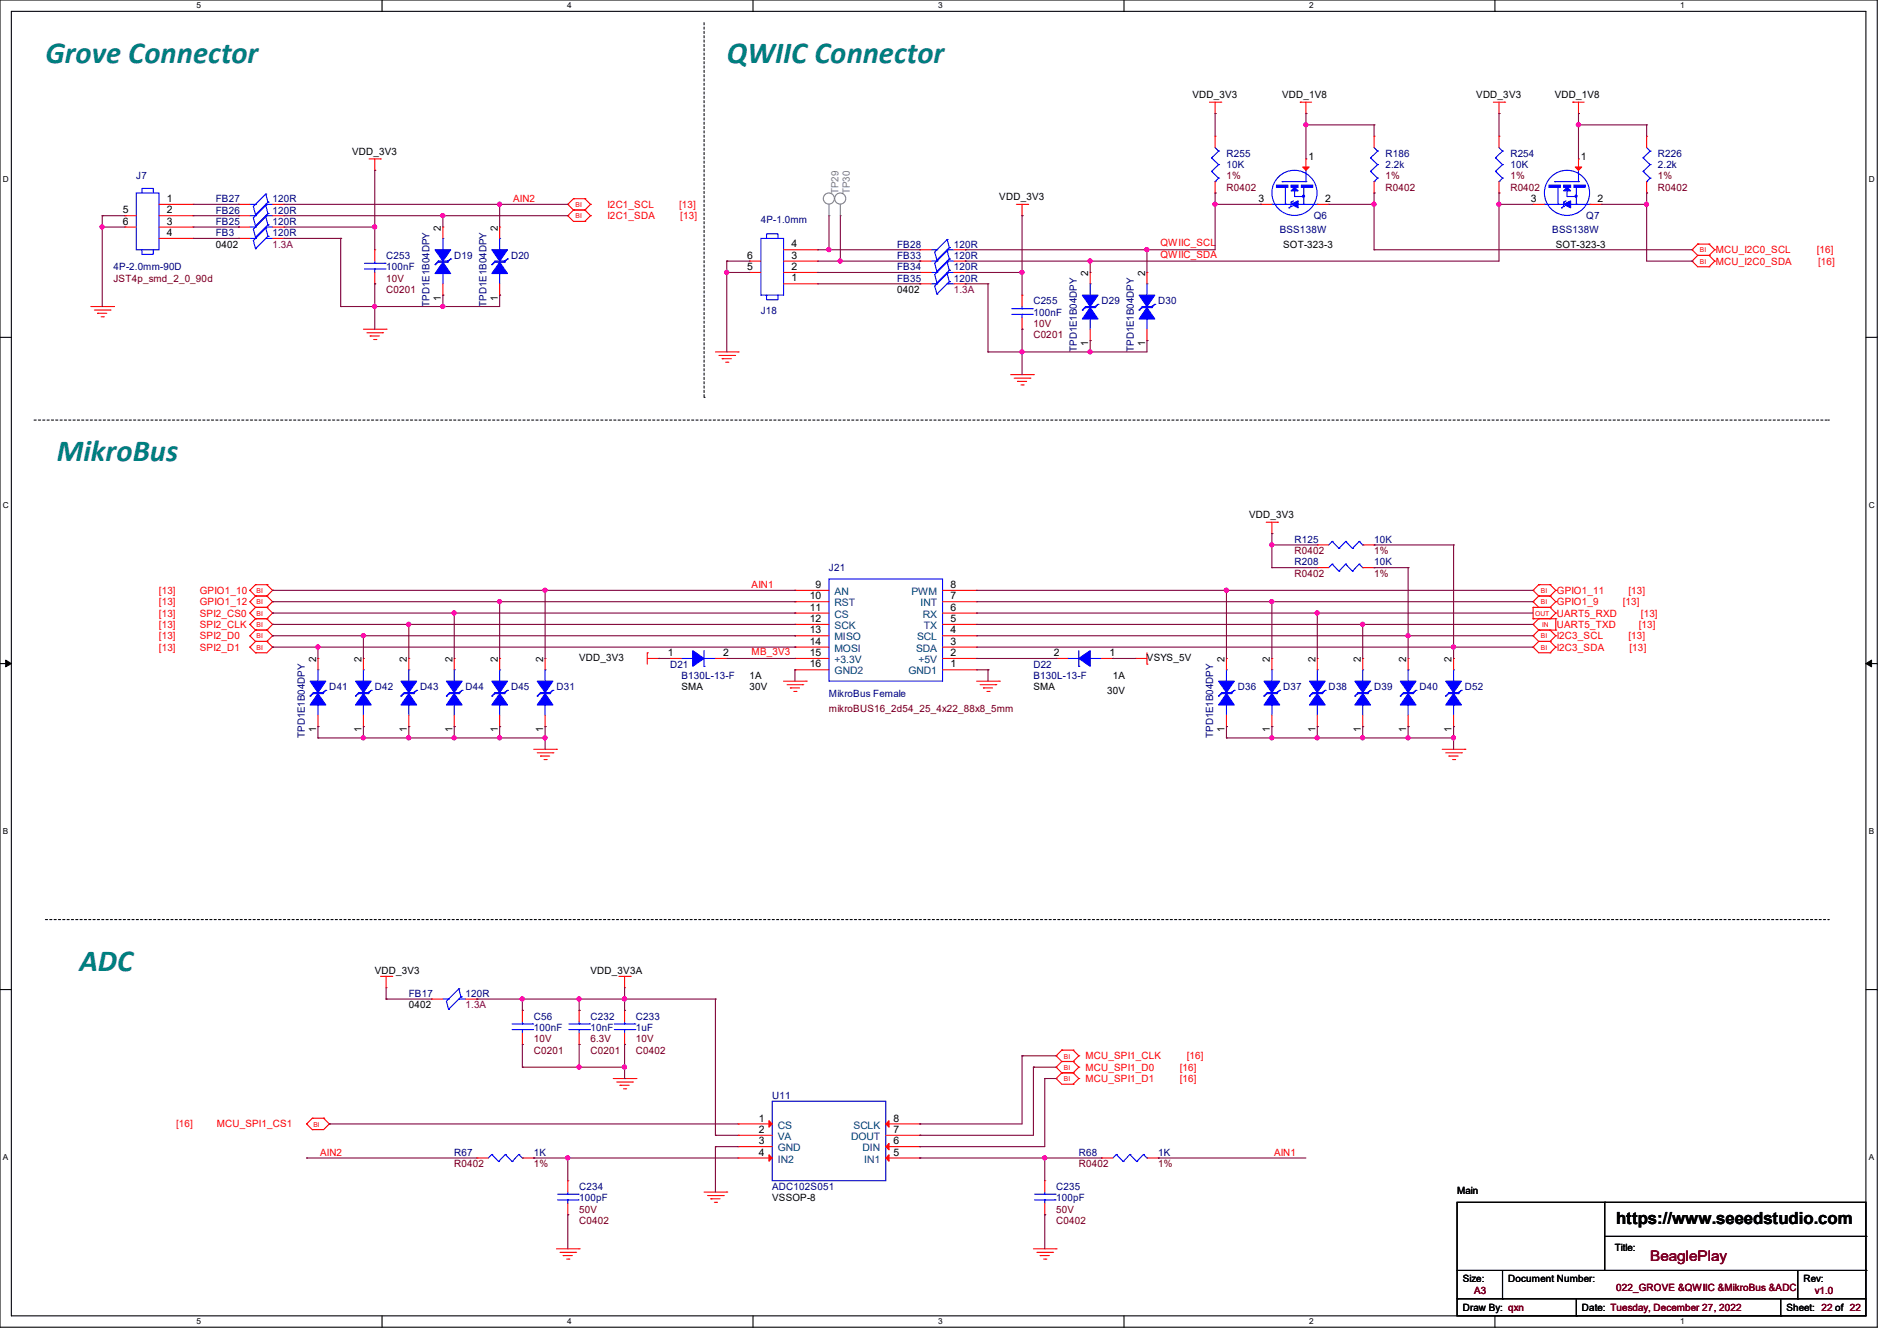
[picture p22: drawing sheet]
<svg xmlns="http://www.w3.org/2000/svg" width="297mm" height="210mm" viewBox="0 0 297 210" stroke-linecap="round" stroke-linejoin="round" font-family="sans-serif">
<defs><g id="words">
<g font-size="4.8" fill="#007f7f">
<text x="7.1" y="9.9">Grove Connector</text>
<text x="113.8" y="9.9">QWIIC Connector</text>
<text x="8.9" y="72.1">MikroBus</text>
<text x="12.4" y="152.1">ADC</text>
</g>
<text font-size="2.6" x="253" y="191.8">https://www.seeedstudio.com</text>
<text font-size="2.3" fill="#7f0000" x="258.4" y="197.5">BeaglePlay</text>
<g font-size="1.6">
<text x="186.7" y="15.3">VDD_3V3</text>
<text x="200.7" y="15.3">VDD_1V8</text>
<text x="231.1" y="15.3">VDD_3V3</text>
<text x="243.4" y="15.3">VDD_1V8</text>
<text x="55.1" y="24.2">VDD_3V3</text>
<text x="204.8" y="25.1">1</text>
<text x="247.5" y="25.1">1</text>
<text x="19.2" y="33.4">5</text>
<text x="19.2" y="35.2">6</text>
<text x="26.1" y="31.6">1</text>
<text x="26.1" y="33.4">2</text>
<text x="26.1" y="35.2">3</text>
<text x="156.5" y="31.3">VDD_3V3</text>
<text x="197" y="31.6">3</text>
<text x="207.5" y="31.6">2</text>
<text x="239.7" y="31.6">3</text>
<text x="250.1" y="31.6">2</text>
<text x="26.1" y="37">4</text>
<text x="33.8" y="38.8">0402</text>
<text x="69" y="36.1" transform="rotate(-90 69 36.1)">2</text>
<text x="77.9" y="36.1" transform="rotate(-90 77.9 36.1)">2</text>
<text x="117" y="40.5">6</text>
<text x="123.9" y="40.5">3</text>
<text x="123.9" y="38.7">4</text>
<text x="200.9" y="38.8">SOT-323-3</text>
<text x="243.6" y="38.8">SOT-323-3</text>
<text x="69" y="47.1" transform="rotate(-90 69 47.1)">1</text>
<text x="77.9" y="47.1" transform="rotate(-90 77.9 47.1)">1</text>
<text x="117" y="42.3">5</text>
<text x="123.9" y="44.1">1</text>
<text x="123.9" y="42.3">2</text>
<text x="140.5" y="45.9">0402</text>
<text x="170.4" y="43.2" transform="rotate(-90 170.4 43.2)">2</text>
<text x="179.3" y="43.2" transform="rotate(-90 179.3 43.2)">2</text>
<text x="170.4" y="54.2" transform="rotate(-90 170.4 54.2)">1</text>
<text x="179.3" y="54.2" transform="rotate(-90 179.3 54.2)">1</text>
<text x="195.6" y="81.1">VDD_3V3</text>
<text x="126.8" y="93.9">10</text>
<text x="126.8" y="95.6">11</text>
<text x="127.7" y="92.1">9</text>
<text x="148.8" y="95.6">6</text>
<text x="148.8" y="93.9">7</text>
<text x="148.8" y="92.1">8</text>
<text x="126.8" y="97.4">12</text>
<text x="126.8" y="99.2">13</text>
<text x="126.8" y="101">14</text>
<text x="148.8" y="101">3</text>
<text x="148.8" y="99.2">4</text>
<text x="148.8" y="97.4">5</text>
<text x="49.5" y="103.7" transform="rotate(-90 49.5 103.7)">2</text>
<text x="56.6" y="103.7" transform="rotate(-90 56.6 103.7)">2</text>
<text x="63.7" y="103.7" transform="rotate(-90 63.7 103.7)">2</text>
<text x="70.8" y="103.7" transform="rotate(-90 70.8 103.7)">2</text>
<text x="77.9" y="103.7" transform="rotate(-90 77.9 103.7)">2</text>
<text x="85" y="103.7" transform="rotate(-90 85 103.7)">2</text>
<text x="90.7" y="103.5">VDD_3V3</text>
<text x="104.6" y="102.7">1</text>
<text x="113.2" y="102.7">2</text>
<text x="117.3" y="106.3">1A</text>
<text x="126.8" y="102.7">15</text>
<text x="126.8" y="104.5">16</text>
<text x="148.8" y="104.5">1</text>
<text x="148.8" y="102.7">2</text>
<text x="165" y="102.7">2</text>
<text x="173.7" y="102.7">1</text>
<text x="174.2" y="106.3">1A</text>
<text x="179.6" y="103.5">VSYS_5V</text>
<text x="191.7" y="103.7" transform="rotate(-90 191.7 103.7)">2</text>
<text x="198.8" y="103.7" transform="rotate(-90 198.8 103.7)">2</text>
<text x="205.9" y="103.7" transform="rotate(-90 205.9 103.7)">2</text>
<text x="213.1" y="103.7" transform="rotate(-90 213.1 103.7)">2</text>
<text x="220.2" y="103.7" transform="rotate(-90 220.2 103.7)">2</text>
<text x="227.3" y="103.7" transform="rotate(-90 227.3 103.7)">2</text>
<text x="106.7" y="108.1">SMA</text>
<text x="117.3" y="108.1">30V</text>
<text x="161.8" y="108.1">SMA</text>
<text x="173.4" y="108.7">30V</text>
<text x="49.5" y="114.7" transform="rotate(-90 49.5 114.7)">1</text>
<text x="56.6" y="114.7" transform="rotate(-90 56.6 114.7)">1</text>
<text x="63.7" y="114.7" transform="rotate(-90 63.7 114.7)">1</text>
<text x="70.8" y="114.7" transform="rotate(-90 70.8 114.7)">1</text>
<text x="77.9" y="114.7" transform="rotate(-90 77.9 114.7)">1</text>
<text x="85" y="114.7" transform="rotate(-90 85 114.7)">1</text>
<text x="191.7" y="114.7" transform="rotate(-90 191.7 114.7)">1</text>
<text x="198.8" y="114.7" transform="rotate(-90 198.8 114.7)">1</text>
<text x="205.9" y="114.7" transform="rotate(-90 205.9 114.7)">1</text>
<text x="213.1" y="114.7" transform="rotate(-90 213.1 114.7)">1</text>
<text x="220.2" y="114.7" transform="rotate(-90 220.2 114.7)">1</text>
<text x="227.3" y="114.7" transform="rotate(-90 227.3 114.7)">1</text>
<text x="58.7" y="152.6">VDD_3V3</text>
<text x="92.5" y="152.6">VDD_3V3A</text>
<text x="64" y="157.9">0402</text>
<text x="118.8" y="175.6">1</text>
<text x="118.8" y="177.4">2</text>
<text x="118.8" y="179.2">3</text>
<text x="139.9" y="179.2">6</text>
<text x="139.9" y="177.4">7</text>
<text x="139.9" y="175.6">8</text>
<text x="118.8" y="181">4</text>
<text x="139.9" y="181">5</text>
<text x="120.9" y="188.1">VSSOP-8</text>
<text x="228.1" y="187.1">Main</text>
<text x="252.8" y="196">Title:</text>
<text x="229" y="200.7">Size:</text>
<text x="236.1" y="200.7">Document Number:</text>
<text x="282.4" y="200.7">Rev:</text>
<text x="229" y="205.4">Draw By: qxn</text>
<text x="247.7" y="205.4">Date: Tuesday, December 27, 2022</text>
<text x="279.7" y="205.4">Sheet: 22 of 22</text>
</g>
<g font-size="1.6" fill="#00007f">
<text x="21.3" y="28.1">J7</text>
<text x="192" y="24.6">R255</text>
<text x="192" y="26.3">10K</text>
<text x="216.9" y="24.6">R186</text>
<text x="216.9" y="26.3">2.2k</text>
<text x="236.5" y="24.6">R254</text>
<text x="236.5" y="26.3">10K</text>
<text x="259.6" y="24.6">R226</text>
<text x="259.6" y="26.3">2.2k</text>
<text x="33.8" y="31.7">FB27</text>
<text x="33.8" y="35.2">FB25</text>
<text x="33.8" y="33.4">FB26</text>
<text x="42.7" y="31.7">120R</text>
<text x="42.7" y="35.2">120R</text>
<text x="42.7" y="33.4">120R</text>
<text x="119.1" y="34.9">4P-1.0mm</text>
<text x="205.7" y="34.3">Q6</text>
<text x="248.4" y="34.3">Q7</text>
<text x="33.8" y="37">FB3</text>
<text x="42.7" y="37">120R</text>
<text x="60.5" y="40.6">C253</text>
<text x="71.1" y="40.6">D19</text>
<text x="80" y="40.6">D20</text>
<text x="140.5" y="38.8">FB28</text>
<text x="140.5" y="40.6">FB33</text>
<text x="149.3" y="38.8">120R</text>
<text x="149.3" y="40.6">120R</text>
<text x="200.4" y="36.4">BSS138W</text>
<text x="243" y="36.4">BSS138W</text>
<text x="17.8" y="42.3">4P-2.0mm-90D</text>
<text x="60.5" y="42.3">100nF</text>
<text x="140.5" y="42.3">FB34</text>
<text x="140.5" y="44.1">FB35</text>
<text x="149.3" y="42.3">120R</text>
<text x="149.3" y="44.1">120R</text>
<text x="161.8" y="47.7">C255</text>
<text x="172.5" y="47.7">D29</text>
<text x="181.4" y="47.7">D30</text>
<text x="67.3" y="48" transform="rotate(-90 67.3 48)">TPD1E1B04DPY</text>
<text x="76.2" y="48" transform="rotate(-90 76.2 48)">TPD1E1B04DPY</text>
<text x="119.1" y="49.1">J18</text>
<text x="161.8" y="49.4">100nF</text>
<text x="168.6" y="55.1" transform="rotate(-90 168.6 55.1)">TPD1E1B04DPY</text>
<text x="177.5" y="55.1" transform="rotate(-90 177.5 55.1)">TPD1E1B04DPY</text>
<text x="129.8" y="89.4">J21</text>
<text x="202.7" y="88.6">R208</text>
<text x="202.7" y="85">R125</text>
<text x="215.1" y="88.6">10K</text>
<text x="215.1" y="85">10K</text>
<text x="104.9" y="104.6">D21</text>
<text x="106.7" y="106.3">B130L-13-F</text>
<text x="161.8" y="104.6">D22</text>
<text x="161.8" y="106.3">B130L-13-F</text>
<text x="51.6" y="108.1">D41</text>
<text x="58.7" y="108.1">D42</text>
<text x="65.8" y="108.1">D43</text>
<text x="72.9" y="108.1">D44</text>
<text x="80" y="108.1">D45</text>
<text x="87.1" y="108.1">D31</text>
<text x="129.8" y="109.2">MikroBus Female</text>
<text x="193.8" y="108.1">D36</text>
<text x="200.9" y="108.1">D37</text>
<text x="208" y="108.1">D38</text>
<text x="215.1" y="108.1">D39</text>
<text x="222.2" y="108.1">D40</text>
<text x="229.4" y="108.1">D52</text>
<text x="47.7" y="115.6" transform="rotate(-90 47.7 115.6)">TPD1E1B04DPY</text>
<text x="189.9" y="115.6" transform="rotate(-90 189.9 115.6)">TPD1E1B04DPY</text>
<text x="64" y="156.1">FB17</text>
<text x="72.9" y="156.1">120R</text>
<text x="83.6" y="159.7">C56</text>
<text x="83.6" y="161.5">100nF</text>
<text x="92.5" y="159.7">C232</text>
<text x="92.5" y="161.5">10nF</text>
<text x="99.6" y="159.7">C233</text>
<text x="99.6" y="161.5">1uF</text>
<text x="120.9" y="172.1">U11</text>
<text x="71.1" y="181">R67</text>
<text x="83.6" y="181">1K</text>
<text x="168.9" y="181">R68</text>
<text x="181.4" y="181">1K</text>
<text x="90.7" y="186.3">C234</text>
<text x="90.7" y="188.1">100pF</text>
<text x="120.9" y="186.3">ADC102S051</text>
<text x="165.4" y="186.3">C235</text>
<text x="165.4" y="188.1">100pF</text>
</g>
<g font-size="1.6" fill="#7f0000">
<text x="192" y="28.1">1%</text>
<text x="192" y="29.9">R0402</text>
<text x="216.9" y="28.1">1%</text>
<text x="216.9" y="29.9">R0402</text>
<text x="236.5" y="28.1">1%</text>
<text x="236.5" y="29.9">R0402</text>
<text x="259.6" y="28.1">1%</text>
<text x="259.6" y="29.9">R0402</text>
<text x="17.8" y="44.1">JST4p_smd_2_0_90d</text>
<text x="60.5" y="45.9">C0201</text>
<text x="60.5" y="44.1">10V</text>
<text x="161.8" y="53">C0201</text>
<text x="161.8" y="51.2">10V</text>
<text x="202.7" y="86.8">R0402</text>
<text x="215.1" y="86.8">1%</text>
<text x="202.7" y="90.3">R0402</text>
<text x="215.1" y="90.3">1%</text>
<text x="129.8" y="111.5">mikroBUS16_2d54_25_4x22_88x8_5mm</text>
<text x="83.6" y="165">C0201</text>
<text x="83.6" y="163.2">10V</text>
<text x="92.5" y="165">C0201</text>
<text x="92.5" y="163.2">6.3V</text>
<text x="99.6" y="165">C0402</text>
<text x="99.6" y="163.2">10V</text>
<text x="71.1" y="182.8">R0402</text>
<text x="83.6" y="182.8">1%</text>
<text x="168.9" y="182.8">R0402</text>
<text x="181.4" y="182.8">1%</text>
<text x="90.7" y="191.7">C0402</text>
<text x="90.7" y="189.9">50V</text>
<text x="165.4" y="191.7">C0402</text>
<text x="165.4" y="189.9">50V</text>
<text x="230.8" y="202.7">A3</text>
<text x="253" y="202.2">022_GROVE &amp;QWIIC &amp;MikroBus &amp;ADC</text>
<text x="284.1" y="202.7">v1.0</text>
</g>
<g font-size="1.6" fill="#f00">
<text x="80.3" y="31.7">AIN2</text>
<text x="95.1" y="32.6">I2C1_SCL</text>
<text x="95.1" y="34.3">I2C1_SDA</text>
<text x="106.3" y="32.6">[13]</text>
<text x="106.5" y="34.3">[13]</text>
<text x="181.7" y="38.6">QWIIC_SCL</text>
<text x="181.7" y="40.3">QWIIC_SDA</text>
<text x="268.6" y="39.7">MCU_I2C0_SCL</text>
<text x="268.6" y="41.4">MCU_I2C0_SDA</text>
<text x="284.5" y="39.7">[16]</text>
<text x="284.6" y="41.4">[16]</text>
<text x="24.9" y="94.8">[13]</text>
<text x="24.9" y="93">[13]</text>
<text x="31.3" y="94.8">GPIO1_12</text>
<text x="31.3" y="93">GPIO1_10</text>
<text x="117.7" y="92.1">AIN1</text>
<text x="243.8" y="94.8">GPIO1_9</text>
<text x="243.8" y="93">GPIO1_11</text>
<text x="254.1" y="94.8">[13]</text>
<text x="255" y="93">[13]</text>
<text x="24.9" y="101.9">[13]</text>
<text x="24.9" y="100.1">[13]</text>
<text x="24.9" y="98.3">[13]</text>
<text x="24.9" y="96.6">[13]</text>
<text x="31.3" y="101.9">SPI2_D1</text>
<text x="31.3" y="100.1">SPI2_D0</text>
<text x="31.3" y="98.3">SPI2_CLK</text>
<text x="31.3" y="96.6">SPI2_CS0</text>
<text x="243.8" y="96.6">UART5_RXD</text>
<text x="243.8" y="100.1">I2C3_SCL</text>
<text x="243.8" y="101.9">I2C3_SDA</text>
<text x="243.8" y="98.3">UART5_TXD</text>
<text x="255" y="100.1">[13]</text>
<text x="255.1" y="101.9">[13]</text>
<text x="256.6" y="98.3">[13]</text>
<text x="256.9" y="96.6">[13]</text>
<text x="117.7" y="102.6">MB_3V3</text>
<text x="170" y="165.9">MCU_SPI1_CLK</text>
<text x="170" y="167.7">MCU_SPI1_D0</text>
<text x="184.7" y="167.7">[16]</text>
<text x="185.8" y="165.9">[16]</text>
<text x="170" y="169.5">MCU_SPI1_D1</text>
<text x="184.7" y="169.5">[16]</text>
<text x="27.6" y="176.6">[16]</text>
<text x="34" y="176.6">MCU_SPI1_CS1</text>
<text x="50.1" y="181">AIN2</text>
<text x="199.5" y="181">AIN1</text>
</g>
<g font-size="1.6" fill="#7f7f7f">
<text x="131.3" y="30.4" transform="rotate(-90 131.3 30.4)">TP29</text>
<text x="133.1" y="30.4" transform="rotate(-90 133.1 30.4)">TP30</text>
</g>
<g font-size="1.6" fill="#7f003f">
<text x="42.7" y="38.8">1.3A</text>
<text x="149.4" y="45.9">1.3A</text>
<text x="72.9" y="157.9">1.3A</text>
</g>
<g font-size="1.6" fill="#003f7f">
<text x="130.7" y="93.2">AN</text>
<text x="130.7" y="95">RST</text>
<text x="142.7" y="93.2">PWM</text>
<text x="144.1" y="95">INT</text>
<text x="130.7" y="96.7">CS</text>
<text x="130.7" y="98.5">SCK</text>
<text x="130.7" y="100.3">MISO</text>
<text x="143.6" y="100.3">SCL</text>
<text x="144.5" y="96.7">RX</text>
<text x="144.7" y="98.5">TX</text>
<text x="130.7" y="102.1">MOSI</text>
<text x="130.7" y="103.8">+3.3V</text>
<text x="130.7" y="105.6">GND2</text>
<text x="142.2" y="105.6">GND1</text>
<text x="143.4" y="102.1">SDA</text>
<text x="143.8" y="103.8">+5V</text>
<text x="121.8" y="176.7">CS</text>
<text x="121.8" y="178.5">VA</text>
<text x="133.3" y="178.5">DOUT</text>
<text x="133.6" y="176.7">SCLK</text>
<text x="121.8" y="180.3">GND</text>
<text x="121.8" y="182.1">IN2</text>
<text x="135" y="180.3">DIN</text>
<text x="135.3" y="182.1">IN1</text>
</g>
<g font-size="1.3">
<text x="30.8" y="1.3">5</text>
<text x="88.8" y="1.3">4</text>
<text x="146.9" y="1.3">3</text>
<text x="205" y="1.3">2</text>
<text x="263.1" y="1.3">1</text>
<text x=".5" y="28.4">D</text>
<text x="292.6" y="28.4">D</text>
<text x=".5" y="79.5">C</text>
<text x="292.6" y="79.5">C</text>
<text x=".5" y="130.6">B</text>
<text x="292.6" y="130.6">B</text>
<text x=".5" y="181.7">A</text>
<text x="292.6" y="181.7">A</text>
<text x="30.8" y="207.4">5</text>
<text x="88.8" y="207.4">4</text>
<text x="146.9" y="207.4">3</text>
<text x="205" y="207.4">2</text>
<text x="263.1" y="207.4">1</text>
</g>
<g font-size="1.1" fill="#f00">
<text x="90.1" y="32.4">BI</text>
<text x="90.1" y="34.2">BI</text>
<text x="266.1" y="39.5">BI</text>
<text x="266.1" y="41.3">BI</text>
<text x="40.2" y="94.7">BI</text>
<text x="40.2" y="92.9">BI</text>
<text x="241.3" y="94.7">BI</text>
<text x="241.3" y="92.9">BI</text>
<text x="40.2" y="101.8">BI</text>
<text x="40.2" y="100">BI</text>
<text x="40.2" y="98.2">BI</text>
<text x="40.2" y="96.4">BI</text>
<text x="240.4" y="96.4">OUT</text>
<text x="241.3" y="100">BI</text>
<text x="241.3" y="101.8">BI</text>
<text x="241.5" y="98.2">IN</text>
<text x="166.6" y="165.8">BI</text>
<text x="166.6" y="167.6">BI</text>
<text x="166.6" y="169.3">BI</text>
<text x="49.1" y="176.4">BI</text>
</g>
</g></defs>
<path d="M0 0h293.9v207.9h-293.9zM1.8 1.8h290.3v204.3h-290.3z" fill="none" stroke="#000" stroke-width=".17"/>
<g fill="#fff">
<path d="M30.8 .2h.7v1.4h-.7z"/>
<path d="M30.8 206.2h.7v1.4h-.7z"/>
</g>
<path d="M59.8 0v1.8M59.8 206.1v1.8" fill="none" stroke="#000" stroke-width=".17"/>
<g fill="#fff">
<path d="M88.8 .2h.7v1.4h-.7z"/>
<path d="M88.8 206.2h.7v1.4h-.7z"/>
</g>
<path d="M117.9 0v1.8M117.9 206.1v1.8" fill="none" stroke="#000" stroke-width=".17"/>
<g fill="#fff">
<path d="M146.9 .2h.7v1.4h-.7z"/>
<path d="M146.9 206.2h.7v1.4h-.7z"/>
</g>
<path d="M176 0v1.8M176 206.1v1.8" fill="none" stroke="#000" stroke-width=".17"/>
<g fill="#fff">
<path d="M205 .2h.7v1.4h-.7z"/>
<path d="M205 206.2h.7v1.4h-.7z"/>
</g>
<path d="M234.1 0v1.8M234.1 206.1v1.8" fill="none" stroke="#000" stroke-width=".17"/>
<g fill="#fff">
<path d="M263.1 .2h.6v1.4h-.6z"/>
<path d="M263.1 206.2h.6v1.4h-.6z"/>
<path d="M.5 27.3h.9v1.4h-.9z"/>
<path d="M292.6 27.3h.9v1.4h-.9z"/>
<path d="M.5 78.4h.9v1.4h-.9z"/>
<path d="M292.6 78.4h.9v1.4h-.9z"/>
</g>
<path d="M0 52.8h1.8M292.1 52.8h1.8" fill="none" stroke="#000" stroke-width=".17"/>
<g fill="#fff">
<path d="M.5 129.5h.8v1.4h-.8z"/>
<path d="M292.6 129.5h.8v1.4h-.8z"/>
</g>
<path d="M0 103.9h1.8M292.1 103.9h1.8" fill="none" stroke="#000" stroke-width=".17"/>
<path d="M.9 103.4l.9 .5-.9 .5zM292.1 103.9l.9-.5v1z" fill="#000" stroke="#000" stroke-width=".16"/>
<g fill="#fff">
<path d="M.5 180.5h.8v1.4h-.8z"/>
<path d="M292.6 180.5h.8v1.4h-.8z"/>
</g>
<g fill="none" stroke="#000" stroke-width=".17">
<path d="M0 155h1.8M292.1 155h1.8M228.1 188.3h64v17.8h-64zM228.1 199h64M235.2 199v4.4M251.2 188.3h.1M251.2 188.3v10.7M251.2 193.6h40.9M281.5 199v4.4M292.1 199h.1M292.1 193.6h.1M228.1 203.4h.1"/>
<path d="M228.1 203.4h64M235.2 203.4h.1M246.8 206.1h.1M246.8 203.4v2.7M278.8 206.1h.1M278.8 203.4v2.7M281.5 203.4h.1"/>
</g>
<path d="M110.2 3.6v58.6M5.3 65.8h281M110.2 62.2h.1M286.3 65.8h.1M7.1 144h279.2M286.3 144h.1" fill="none" stroke="#000" stroke-width=".17" stroke-dasharray=".3"/>
<g fill="none" stroke="#f00" stroke-width=".17">
<path d="M189.4 16h1.7M190.2 17.8h.1M190.2 16v1.8M191.1 16h.1M203.6 16h.1M203.6 16h1.8M204.5 17.8h.1M204.5 16v1.8M233.8 16h1.8M234.7 17.8h.1M234.7 16v1.8M235.6 16h.1"/>
<path d="M246.3 16h.1M246.3 16h1.7M247.1 17.8h.1M247.1 16v1.8M19.6 33.8h.1M19.6 35.6h.1M19.6 35.6h1.7M19.6 33.8h1.7M24.9 32h5.3M24.9 35.6h5.3M24.9 37.3h5.3M24.9 33.8h5.3"/>
<path d="M30.2 32h.1M30.2 33.8h.1M30.2 35.6h.1M30.2 37.3h.1M37.3 32h.1M37.3 35.6h.1M37.3 37.3h.1M37.3 33.8h.1M37.3 32h1.8M37.3 35.6h1.8M37.3 37.3h1.8M37.3 33.8h1.8"/>
<path d="M42.7 32h1.8M42.7 35.6h1.8M42.7 37.3h1.8M42.7 33.8h1.8M44.5 32h.1M44.5 35.6h.1M44.5 37.3h.1M44.5 33.8h.1M57.8 24.9h1.8M58.7 26.7h.1M58.7 39.1h.1M58.7 24.9v1.8"/>
<path d="M58.7 39.1v1.8M59.6 24.9h.1M69.3 35.6h.1M69.3 35.6v1.7M78.2 35.6h.1M78.2 35.6v1.7M88.9 32h.1M88.9 33.8h.1M88.9 32l.9 .9M88.9 33.8l.9 .9h1.8M89.8 31.1h.1M89.8 32.9h.1"/>
<path d="M89.8 31.1h1.8M89.8 31.1l-.9 .9M89.8 32.9h1.8M89.8 32.9l-.9 .9M91.6 31.1h.1M91.6 32.9h.1M91.6 34.7h.1M91.6 31.1l.9 .9M91.6 32.9l.9 .9M92.5 32h.1M92.5 33.8h.1M92.5 32l-.9 .9"/>
<path d="M92.5 33.8l-.9 .9M122.7 39.1h5.3M128 39.1h.1M144 39.1h.1M144 39.1h1.8M149.4 39.1h1.7M151.1 39.1h.1M159.1 32h1.8M160 33.8h.1M160 32v1.8M160.9 32h.1M190.2 21.3h.1"/>
<path d="M190.2 30.2h.1M190.2 21.3v1.8M190.2 28.4v1.8M197.4 32h.1M197.4 32h1.7M204.5 24.9h.1M204.5 24.9v1.8M206.2 32h1.8M208 32h.1M215.1 21.3h.1M215.1 30.2h.1M215.1 21.3v1.8"/>
<path d="M215.1 28.4v1.8M234.7 21.3h.1M234.7 30.2h.1M234.7 21.3v1.8M234.7 28.4v1.8M240 32h.1M240 32h1.8M247.1 24.9h.1M247.1 24.9v1.8M248.9 32h1.8M250.7 32h.1M257.8 21.3h.1"/>
<path d="M257.8 30.2h.1M257.8 21.3v1.8M257.8 28.4v1.8M264.9 39.1h.1M264.9 39.1l.9 .9M265.8 38.2h.1M265.8 38.2h1.8M265.8 38.2l-.9 .9M267.6 38.2h.1M267.6 38.2l.9 .9M268.5 39.1h.1M268.5 39.1l-.9 .9"/>
<path d="M14.2 48h3.6M14.8 48.6h2.4M15.3 49.1h.1M15.3 49.1h1.4M15.8 49.6h.4M16.2 49.6h.1M17.2 48.6h.1M17.8 48h.1M56.9 51.6h3.6M57.4 52.1h2.5M58 52.6h.1M58 52.6h1.4"/>
<path d="M58.5 53.2h.3M58.7 44.4h.1M58.7 42.7v1.7M58.8 53.2h.1M59.9 52.1h.1M60.5 51.6h.1M69.3 46.2h.1M69.3 44.4v1.8M78.2 46.2h.1M78.2 44.4v1.8M112 55.1h3.6M112.6 55.7h2.4"/>
<path d="M113.1 56.2h.1M113.1 56.2h1.4M113.6 56.7h.4M114 56.7h.1M115 55.7h.1M115.6 55.1h.1M117.3 42.7h.1M117.3 40.9h.1M117.3 42.7h1.8M117.3 40.9h1.8M122.7 44.4h5.3M122.7 42.7h5.3"/>
<path d="M122.7 40.9h5.3M128 44.4h.1M128 42.7h.1M128 40.9h.1M144 40.9h.1M144 42.7h.1M144 44.4h.1M144 44.4h1.8M144 42.7h1.8M144 40.9h1.8M149.4 44.4h1.7M149.4 42.7h1.7"/>
<path d="M149.4 40.9h1.7M151.1 40.9h.1M151.1 42.7h.1M151.1 44.4h.1M158.2 58.7h3.6M158.8 59.2h2.4M159.3 59.7h.1M159.3 59.7h1.4M160 46.2h.1M160 51.6h.1M160 46.2v1.8M160 49.8v1.8"/>
<path d="M161.2 59.2h.1M161.8 58.7h.1M170.7 42.7h.1M170.7 53.3h.1M170.7 42.7v1.7M170.7 51.6v1.7M179.6 42.7h.1M179.6 53.3h.1M179.6 42.7v1.7M179.6 51.6v1.7M264.9 40.9h.1M264.9 40.9l.9 .9h1.8"/>
<path d="M265.8 40h.1M265.8 40h1.8M265.8 40l-.9 .9M267.6 40h.1M267.6 41.8h.1M267.6 40l.9 .9M268.5 40.9h.1M268.5 40.9l-.9 .9M159.9 60.3h.3M160.2 60.3h.1M39.1 99.6h.1M39.1 97.8h.1"/>
<path d="M39.1 96h.1M39.1 94.2h.1M39.1 92.5h.1M39.1 96l.9 .9M39.1 99.6l.9 .9M39.1 94.2l.9 .9M39.1 97.8l.9 .9M39.1 92.5l.9 .8M40 98.7h.1M40 96.9h.1M40 95.1h.1M40 93.3h.1"/>
<path d="M40 91.6h.1M40 96.9h1.8M40 95.1h1.8M40 98.7h1.8M40 98.7l-.9 .9M40 96.9l-.9 .9M40 95.1l-.9 .9M40 93.3h1.8M40 91.6h1.8M40 93.3l-.9 .9M40 91.6l-.9 .9M41.8 98.7h.1"/>
<path d="M41.8 96.9h.1M41.8 95.1h.1M41.8 93.3h.1M41.8 91.6h.1M41.8 98.7l.9 .9M41.8 96.9l.9 .9M41.8 95.1l.9 .9M41.8 93.3l.9 .9M41.8 91.6l.9 .9M42.7 99.6h.1M42.7 97.8h.1M42.7 96h.1"/>
<path d="M42.7 94.2h.1M42.7 92.5h.1M42.7 97.8l-.9 .9M42.7 96l-.9 .9M42.7 99.6l-.9 .9M42.7 94.2l-.9 .9M42.7 92.5l-.9 .8M124.5 92.5h.1M124.5 94.2h.1M124.5 96h.1M124.5 97.8h.1M124.5 99.6h.1"/>
<path d="M124.5 99.6h5.3M124.5 97.8h5.3M124.5 96h5.3M124.5 94.2h5.3M124.5 92.5h5.3M147.6 99.6h5.3M147.6 97.8h5.3M147.6 96h5.3M147.6 94.2h5.3M147.6 92.5h5.3M152.9 99.6h.1M152.9 97.8h.1"/>
<path d="M152.9 96h.1M152.9 94.2h.1M152.9 92.5h.1M198.2 81.8h1.8M199.1 83.6h.1M199.1 81.8v1.8M200 81.8h.1M206.2 88.9h.1M206.2 85.3h.1M206.2 88.9h1.8M206.2 85.3h1.8M213.4 88.9h1.7"/>
<path d="M213.4 85.3h1.7M215.1 88.9h.1M215.1 85.3h.1M240 95.1h.1M240 96.9h.1M240 99.6h.1M240 97.8h.1M240 94.2h.1M240 92.5h.1M240 96.9h3.6M240 95.1h2.7M240 95.1v1.8"/>
<path d="M240 99.6l.9 .9M240 97.8l.9 .9M240 94.2l.9 .9M240 92.5l.9 .8M240.9 98.7h.1M240.9 96.9h.1M240.9 93.3h.1M240.9 91.6h.1M240.9 98.7l-.9 .9M240.9 98.7h2.7M240.9 96.9l-.9 .9M240.9 93.3h1.8"/>
<path d="M240.9 93.3l-.9 .9M240.9 91.6h1.8M240.9 91.6l-.9 .9M242.7 95.1h.1M242.7 96.9h.1M242.7 98.7h.1M242.7 93.3h.1M242.7 91.6h.1M242.7 95.1l.9 .9M242.7 98.7l.9 .9M242.7 93.3l.9 .9M242.7 91.6l.9 .9"/>
<path d="M243.6 96h.1M243.6 99.6h.1M243.6 96.9h.1M243.6 98.7h.1M243.6 94.2h.1M243.6 92.5h.1M243.6 96l-.9 .9M243.6 99.6l-.9 .9M243.6 94.2l-.9 .9M243.6 96.9v1.8M243.6 92.5l-.9 .8M39.1 101.3h.1"/>
<path d="M39.1 101.3l.9 .9M40 100.5h.1M40 102.2h.1M40 100.5h1.8M40 100.5l-.9 .8M41.8 100.5h.1M41.8 100.5l.9 .8M42.7 101.3h.1M42.7 101.3l-.9 .9h-1.8M49.8 103.1h.1M49.8 113.8h.1M49.8 103.1v1.8"/>
<path d="M49.8 112v1.8M56.9 103.1h.1M56.9 113.8h.1M56.9 103.1v1.8M56.9 112v1.8M64 103.1h.1M64 113.8h.1M64 103.1v1.8M64 112v1.8M71.1 103.1h.1M71.1 113.8h.1M71.1 103.1v1.8"/>
<path d="M71.1 112v1.8M78.2 103.1h.1M78.2 113.8h.1M78.2 103.1v1.8M78.2 112v1.8M83.6 117.3h3.5M84.1 117.9h2.5M84.6 118.4h.1M84.6 118.4h1.5M85.2 119h.3M85.3 103.1h.1M85.3 113.8h.1"/>
<path d="M85.3 103.1v1.8M85.3 112v1.8M85.5 119h.1M86.6 117.9h.1M87.1 117.3h.1M101.3 102.2h.1M101.3 103.1h1.8M101.3 102.2v1.8M103.1 103.1h.1M104.9 103.1h.1M104.9 103.1h1.8M112 103.1h1.8"/>
<path d="M113.8 103.1h.1M122.7 106.7h3.5M123.2 107.2h2.5M123.7 107.7h.1M123.7 107.7h1.5M124.3 108.3h.3M124.5 101.3h.1M124.5 103.1h.1M124.5 104.9h.1M124.5 103.1h5.3M124.5 104.9h5.3M124.5 101.3h5.3"/>
<path d="M124.6 108.3h.1M125.7 107.2h.1M126.2 106.7h.1M147.6 103.1h5.3M147.6 104.9h5.3M147.6 101.3h5.3M152.9 104.9h.1M152.9 103.1h.1M152.9 101.3h.1M152.9 106.7h3.6M153.5 107.2h2.4M154 107.7h.1"/>
<path d="M154 107.7h1.4M154.5 108.3h.4M154.9 108.3h.1M155.9 107.2h.1M156.5 106.7h.1M165.4 103.1h.1M165.4 103.1h1.7M172.5 103.1h1.7M174.2 103.1h.1M177.8 103.1h.1M177.8 103.1h1.8M179.6 104h.1"/>
<path d="M179.6 102.2v1.8M192 103.1h.1M192 113.8h.1M192 103.1v1.8M192 112v1.8M199.1 103.1h.1M199.1 113.8h.1M199.1 103.1v1.8M199.1 112v1.8M206.2 103.1h.1M206.2 113.8h.1M206.2 103.1v1.8"/>
<path d="M206.2 112v1.8M213.4 103.1h.1M213.4 113.8h.1M213.4 103.1v1.8M213.4 112v1.8M220.5 103.1h.1M220.5 113.8h.1M220.5 103.1v1.8M220.5 112v1.8M225.8 117.3h3.6M226.4 117.9h2.4M226.9 118.4h.1"/>
<path d="M226.9 118.4h1.4M227.4 119h.4M227.6 103.1h.1M227.6 113.8h.1M227.6 103.1v1.8M227.6 112v1.8M227.8 119h.1M228.8 117.9h.1M229.4 117.3h.1M240 101.3h.1M240 101.3l.9 .9h1.8M240.9 100.5h.1"/>
<path d="M240.9 100.5h1.8M240.9 100.5l-.9 .8M242.7 100.5h.1M242.7 102.2h.1M242.7 100.5l.9 .8M243.6 101.3h.1M243.6 101.3l-.9 .9M59.6 152.9h1.7M60.5 154.7h.1M60.5 152.9v1.8M61.3 152.9h.1M67.6 156.5h.1"/>
<path d="M67.6 156.5h1.7M72.9 156.5h1.8M74.7 156.5h.1M81.8 158.2h.1M81.8 158.2v1.8M90.7 158.2h.1M90.7 158.2v1.8M96.9 152.9h1.8M97.8 154.7h.1M97.8 158.2h.1M97.8 152.9v1.8M97.8 158.2v1.8"/>
<path d="M98.7 152.9h.1M48 176h.1M48 176l.9 .9M48.9 175.1h.1M48.9 176.9h.1M48.9 175.1h1.8M48.9 175.1l-.9 .9M50.7 175.1h.1M50.7 175.1l.9 .9M51.6 176h.1M51.6 176l-.9 .9h-1.8M81.8 163.6h.1"/>
<path d="M81.8 161.8v1.8M90.7 163.6h.1M90.7 161.8v1.8M96 168.9h3.6M96.6 169.5h2.4M97.1 170h.1M97.1 170h1.4M97.6 170.5h.4M97.8 163.6h.1M97.8 161.8v1.8M98 170.5h.1M99 169.5h.1"/>
<path d="M99.6 168.9h.1M115.6 176h.1M115.6 177.8h.1M115.6 179.6h.1M115.6 176h5.3M115.6 177.8h5.3M115.6 179.6h5.3M138.7 176h5.3M138.7 177.8h5.3M138.7 179.6h5.3M144 179.6h.1M144 177.8h.1"/>
<path d="M144 176h.1M165.4 165.4h.1M165.4 167.1h.1M165.4 168.9h.1M165.4 165.4l.8 .8M165.4 167.1l.8 .9M165.4 168.9l.8 .9h1.8M166.2 164.5h.1M166.2 166.2h.1M166.2 168h.1M166.2 168l-.8 .9M166.2 164.5h1.8"/>
<path d="M166.2 164.5l-.8 .9M166.2 166.2h1.8M166.2 166.2l-.8 .9M166.2 168h1.8M168 164.5h.1M168 166.2h.1M168 168h.1M168 169.8h.1M168 164.5l.9 .9M168 166.2l.9 .9M168 168l.9 .9M168.9 165.4h.1"/>
<path d="M168.9 167.1h.1M168.9 168.9h.1M168.9 168.9l-.9 .9M168.9 165.4l-.9 .8M168.9 167.1l-.9 .9M74.7 181.4h.1M74.7 181.4h1.8M81.8 181.4h1.8M83.6 181.4h.1M87.1 195.6h3.6M87.7 196.1h2.4M88.2 196.6h.1"/>
<path d="M88.2 196.6h1.4M88.7 197.2h.4M88.9 184.9h.1M88.9 190.2h.1M88.9 184.9v1.8M88.9 188.5v1.7M89.1 197.2h.1M90.1 196.1h.1M90.7 195.6h.1M110.2 186.7h3.6M110.8 187.2h2.4M111.3 187.7h.1"/>
<path d="M111.3 187.7h1.4M111.8 188.3h.4M112.2 188.3h.1M113.2 187.2h.1M113.8 186.7h.1M115.6 181.4h.1M115.6 181.4h5.3M138.7 181.4h5.3M144 181.4h.1M161.8 195.6h3.6M162.3 196.1h2.5M162.9 196.6h.1"/>
<path d="M162.9 196.6h1.4M163.4 197.2h.3M163.6 184.9h.1M163.6 190.2h.1M163.6 184.9v1.8M163.6 188.5v1.7M163.7 197.2h.1M164.8 196.1h.1M165.4 195.6h.1M172.5 181.4h.1M172.5 181.4h1.7M179.6 181.4h1.8"/>
<path d="M181.4 181.4h.1"/>
</g>
<g fill="none" stroke="#00f" stroke-width=".17">
<path d="M21.3 30.2h3.6v8.9h-3.6zM22.2 30.2v-.7h1.8v.7M22.2 39.1v.7h1.8v-.7M39.1 32h.9M39.1 35.6h.9M39.1 37.3h.9M39.1 33.8h.9M40 33.6h.1M40 32h.1M40 37.2h.1M40 35.6h.1M40 38.9h.1"/>
<path d="M40 37.3h.1M40 35.4h.1M40 33.8h.1M41.6 30.4h.1M41.6 32h.1M41.6 34h.1M41.6 35.6h.1M41.6 35.7h.1M41.6 37.3h.1M41.6 32.2h.1M41.6 33.8h.1M41.6 32h1.1"/>
<path d="M41.6 30.4l-1.9 1.9 .3 1.3M41.6 30.4l.4 1.3M41.6 34l-1.9 1.9 .3 1.3M41.6 35.6h1.1M41.6 34l.4 1.2M41.6 35.7l-1.9 2 .3 1.2M41.6 37.3h1.1M41.6 35.7l.4 1.3M41.6 32.2l-1.9 1.9 .3 1.3M41.6 33.8h1.1M41.6 32.2l.4 1.2M42 31.7h.1"/>
<path d="M42 35.2h.1M42 37h.1M42 33.4h.1M42 31.7l-2 1.9M42 35.2l-2 2M42 37l-2 1.9M42 33.4l-2 2M69.3 37.3h.1M69.3 37.3v1.8M78.2 37.3h.1M78.2 37.3v1.8M119.1 37.3h3.6v8.9h-3.6z"/>
<path d="M120 37.3v-.7h1.8v.7M145.8 39.1h.9M146.7 39.1h.1M148.3 37.5h.1M148.3 39.1h.1M148.3 39.3h.1M148.3 37.5l-2 2 .4 1.2M148.3 39.1h1.1M148.3 37.5l.3 1.3M148.3 39.3l-2 1.9 .4 1.3M148.3 39.3l.3 1.3M148.6 38.8h.1"/>
<path d="M148.6 38.8l-1.9 1.9M189.7 24.7h.1M189.7 26.8h.1M189.7 24.7l1.1 1.1M189.7 26.8l1.1 1.1M190.2 28.4h.1M190.2 23.1l.6 .6M190.8 23.7h.1M190.8 25.8h.1M190.8 27.9h.1M190.8 23.7l-1.1 1M190.8 25.8l-1.1 1"/>
<path d="M190.8 27.9l-.6 .5M199.1 32h.1M199.1 32h3M200.7 28.4h.1M200.7 28.4h3.8M201.3 32h.1M201.3 29.3v2.7M201.8 32.6h.1M202.1 31.7h.1M202.1 32.3h.1M202.1 31.7v.6M202.1 32.3l-.3 .3"/>
<path d="M202.5 31.5l-.4 .2M202.7 30.8h.1M202.7 29.9v.9M202.7 30.8h1.2M203.2 32h3M203.9 30.8h.1M204.1 29.3h.1M204.1 32h.1M204.1 29.3v1.3M204.1 30.9v1.1M204.5 28.4h.1M204.5 26.7v1.7"/>
<path d="M206.2 32h.1M214.6 24.7h.1M214.6 26.8h.1M214.6 24.7l1.1 1.1M214.6 26.8l1.1 1.1M215.1 28.4h.1M215.1 23.1l.6 .6M215.7 23.7h.1M215.7 25.8h.1M215.7 27.9h.1M215.7 23.7l-1.1 1M215.7 25.8l-1.1 1"/>
<path d="M215.7 27.9l-.6 .5M234.1 24.7h.1M234.1 26.8h.1M234.1 24.7l1.1 1.1M234.1 26.8l1.1 1.1M234.7 28.4h.1M234.7 23.1l.5 .6M235.2 23.7h.1M235.2 25.8h.1M235.2 27.9h.1M235.2 23.7l-1.1 1M235.2 25.8l-1.1 1"/>
<path d="M235.2 27.9l-.5 .5M241.8 32h.1M241.8 32h3M243.4 28.4h.1M243.4 28.4h3.7M243.9 32h.1M243.9 29.3v2.7M244.5 32.6h.1M244.8 31.7h.1M244.8 32.3h.1M244.8 31.7v.6M244.8 32.3l-.3 .3"/>
<path d="M245.2 31.5l-.4 .2M245.4 30.8h.1M245.4 30.8h1.2M245.4 29.9v.9M245.9 32h3M246.6 30.8h.1M246.8 29.3h.1M246.8 32h.1M246.8 29.3v1.3M246.8 30.9v1.1M247.1 28.4h.1M247.1 26.7v1.7"/>
<path d="M248.9 32h.1M257.3 24.7h.1M257.3 26.8h.1M257.3 24.7l1.1 1.1M257.3 26.8l1.1 1.1M257.8 28.4h.1M257.8 23.1l.6 .6M258.4 23.7h.1M258.4 25.8h.1M258.4 27.9h.1M258.4 23.7l-1.1 1M258.4 25.8l-1.1 1"/>
<path d="M258.4 27.9l-.6 .5M57.1 41.2h3.2M57.1 42.1h3.2M58.7 42.1h.1M58.7 41.2h.1M58.7 40.9v.3M58.7 42.1v.6M60.3 41.2h.1M60.3 42.1h.1M68.1 41.4h.1M68.6 40.9h.1M68.6 40.9h1.5"/>
<path d="M68.6 40.9l-.5 .5M69.3 42.8h.1M69.3 42.8v1.6M70.1 40.9h.1M70.1 41.1h.1M70.1 41.1h-1.5l-.5 .3M70.6 40.6h.1M70.6 40.6l-.5 .3M70.6 40.6l-.5 .5M77 41.4h.1M77.5 40.9h.1M77.5 40.9h1.5"/>
<path d="M77.5 40.9l-.5 .5M78.2 42.8h.1M78.2 42.8v1.6M79 40.9h.1M79 41.1h.1M79 41.1h-1.5l-.5 .3M79.5 40.6h.1M79.5 40.6l-.5 .3M79.5 40.6l-.5 .5M120 46.2v.7h1.8v-.7M145.8 40.9h.9M145.8 42.7h.9"/>
<path d="M145.8 44.4h.9M146.7 40.7h.1M146.7 42.5h.1M146.7 40.9h.1M146.7 44.3h.1M146.7 42.7h.1M146.7 46.1h.1M146.7 44.4h.1M148.3 40.9h.1M148.3 41.1h.1M148.3 42.7h.1M148.3 42.8h.1"/>
<path d="M148.3 44.4h.1M148.3 40.9h1.1M148.3 41.1l-2 1.9 .4 1.3M148.3 42.7h1.1M148.3 41.1l.3 1.2M148.3 42.8l-2 2 .4 1.3M148.3 44.4h1.1M148.3 42.8l.3 1.3M148.6 40.6h.1M148.6 42.3h.1M148.6 44.1h.1M148.6 40.6l-1.9 1.9"/>
<path d="M148.6 42.3l-1.9 2M148.6 44.1l-1.9 2M158.4 48.3h3.2M158.4 49.2h3.2M160 49.2h.1M160 48.3h.1M160 48v.3M160 49.2v.6M161.6 48.3h.1M161.6 49.2h.1M169.5 48.6h.1M170 48h.1"/>
<path d="M170 48h1.4M170 48l-.5 .6M170.7 44.4h.1M170.7 50h.1M170.7 44.4v1.8M170.7 50v1.6M171.4 48h.1M171.4 48.2h.1M171.4 48.2h-1.4l-.5 .4M171.9 47.7h.1M171.9 47.7l-.5 .3M171.9 47.7l-.5 .5"/>
<path d="M178.4 48.6h.1M178.9 48h.1M178.9 48h1.4M178.9 48l-.5 .6M179.6 44.4h.1M179.6 50h.1M179.6 44.4v1.8M179.6 50v1.6M180.3 48h.1M180.3 48.2h.1M180.3 48.2h-1.4l-.5 .4M180.8 47.7h.1"/>
<path d="M180.8 47.7l-.5 .3M180.8 47.7l-.5 .5M129.8 90.7h17.8v16h-17.8zM208.6 88.3h.1M208.6 84.8h.1M208.6 88.3l-.6 .6M208.6 88.3l1 1.2M208.6 84.8l-.6 .5M208.6 84.8l1 1.1M209.6 89.5h.1M209.6 85.9h.1M210.7 88.3h.1"/>
<path d="M210.7 84.8h.1M210.7 88.3l-1.1 1.2M210.7 88.3l1.1 1.2M210.7 84.8l-1.1 1.1M210.7 84.8l1.1 1.1M211.8 89.5h.1M211.8 85.9h.1M212.8 88.3h.1M212.8 84.8h.1M212.8 88.3l-1 1.2M212.8 88.3l.6 .6M212.8 84.8l-1 1.1"/>
<path d="M212.8 84.8l.6 .5M213.4 88.9h.1M213.4 85.3h.1M48.6 109h.1M49.1 108.5h.1M49.1 108.5h1.4M49.1 108.5l-.5 .5M49.8 104.9h.1M49.8 110.4h.1M49.8 104.9v1.8M49.8 110.4v1.6M50.5 108.5h.1"/>
<path d="M50.5 108.6h.1M50.5 108.6h-1.4l-.5 .4M51 108.1h.1M51 108.1l-.5 .4M51 108.1l-.5 .5M55.7 109h.1M56.2 108.5h.1M56.2 108.5h1.4M56.2 108.5l-.5 .5M56.9 104.9h.1M56.9 110.4h.1M56.9 104.9v1.8"/>
<path d="M56.9 110.4v1.6M57.6 108.5h.1M57.6 108.6h.1M57.6 108.6h-1.4l-.5 .4M58.1 108.1h.1M58.1 108.1l-.5 .4M58.1 108.1l-.5 .5M62.8 109h.1M63.3 108.5h.1M63.3 108.5h1.4M63.3 108.5l-.5 .5M64 104.9h.1"/>
<path d="M64 110.4h.1M64 104.9v1.8M64 110.4v1.6M64.7 108.5h.1M64.7 108.6h.1M64.7 108.6h-1.4l-.5 .4M65.2 108.1h.1M65.2 108.1l-.5 .4M65.2 108.1l-.5 .5M69.9 109h.1M70.4 108.5h.1M70.4 108.5h1.4"/>
<path d="M70.4 108.5l-.5 .5M71.1 104.9h.1M71.1 110.4h.1M71.1 104.9v1.8M71.1 110.4v1.6M71.8 108.5h.1M71.8 108.6h.1M71.8 108.6h-1.4l-.5 .4M72.3 108.1h.1M72.3 108.1l-.5 .4M72.3 108.1l-.5 .5M77 109h.1"/>
<path d="M77.5 108.5h.1M77.5 108.5h1.5M77.5 108.5l-.5 .5M78.2 104.9h.1M78.2 110.4h.1M78.2 104.9v1.8M78.2 110.4v1.6M79 108.5h.1M79 108.6h.1M79 108.6h-1.5l-.5 .4M79.5 108.1h.1M79.5 108.1l-.5 .5"/>
<path d="M79.5 108.1l-.5 .4M84.1 109h.1M84.6 108.5h.1M84.6 108.5h1.5M84.6 108.5l-.5 .5M85.3 104.9h.1M85.3 110.4h.1M85.3 104.9v1.8M85.3 110.4v1.6M86.1 108.5h.1M86.1 108.6h.1M86.1 108.6h-1.5l-.5 .4"/>
<path d="M86.6 108.1h.1M86.6 108.1l-.5 .4M86.6 108.1l-.5 .5M106.7 103.1h1.8M108.5 103.1h.1M110.2 104.4h.1M110.2 103.1h1.8M110.2 101.9v2.5M112 103.1h.1M167.1 103.1h.1M167.1 103.1h1.8M168.9 104.4h.1"/>
<path d="M168.9 101.9v2.5M170.7 103.1h.1M170.7 103.1h1.8M190.8 109h.1M191.3 108.5h.1M191.3 108.5h1.4M191.3 108.5l-.5 .5M192 104.9h.1M192 110.4h.1M192 104.9v1.8M192 110.4v1.6M192.7 108.5h.1"/>
<path d="M192.7 108.6h.1M192.7 108.6h-1.4l-.5 .4M193.3 108.1h.1M193.3 108.1l-.6 .4M193.3 108.1l-.6 .5M197.9 109h.1M198.4 108.5h.1M198.4 108.5h1.5M198.4 108.5l-.5 .5M199.1 104.9h.1M199.1 110.4h.1M199.1 104.9v1.8"/>
<path d="M199.1 110.4v1.6M199.9 108.5h.1M199.9 108.6h.1M199.9 108.6h-1.5l-.5 .4M200.4 108.1h.1M200.4 108.1l-.5 .4M200.4 108.1l-.5 .5M205 109h.1M205.5 108.5h.1M205.5 108.5h1.5M205.5 108.5l-.5 .5M206.2 104.9h.1"/>
<path d="M206.2 110.4h.1M206.2 104.9v1.8M206.2 110.4v1.6M207 108.5h.1M207 108.6h.1M207 108.6h-1.5l-.5 .4M207.5 108.1h.1M207.5 108.1l-.5 .4M207.5 108.1l-.5 .5M212.1 109h.1M212.6 108.5h.1M212.6 108.5h1.5"/>
<path d="M212.6 108.5l-.5 .5M213.4 104.9h.1M213.4 110.4h.1M213.4 104.9v1.8M213.4 110.4v1.6M214.1 108.5h.1M214.1 108.6h.1M214.1 108.6h-1.5l-.5 .4M214.6 108.1h.1M214.6 108.1l-.5 .4M214.6 108.1l-.5 .5M219.2 109h.1"/>
<path d="M219.8 108.5h.1M219.8 108.5h1.4M219.8 108.5l-.6 .5M220.5 104.9h.1M220.5 110.4h.1M220.5 104.9v1.8M220.5 110.4v1.6M221.2 108.5h.1M221.2 108.6h.1M221.2 108.6h-1.4l-.6 .4M221.7 108.1h.1M221.7 108.1l-.5 .4"/>
<path d="M221.7 108.1l-.5 .5M226.4 109h.1M226.9 108.5h.1M226.9 108.5h1.4M226.9 108.5l-.5 .5M227.6 104.9h.1M227.6 110.4h.1M227.6 104.9v1.8M227.6 110.4v1.6M228.3 108.5h.1M228.3 108.6h.1M228.3 108.6h-1.4l-.5 .4"/>
<path d="M228.8 108.1h.1M228.8 108.1l-.5 .4M228.8 108.1l-.5 .5M69.3 156.5h.9M70.2 158.1h.1M70.2 156.5h.1M71.8 154.9h.1M71.8 156.5h.1M71.8 154.9l-1.9 1.9 .3 1.3M71.8 156.5h1.1M71.8 154.9l.4 1.2M72.2 156.1h.1"/>
<path d="M72.2 156.1l-2 2M80.2 160.4h3.2M80.2 161.2h3.2M81.8 161.2h.1M81.8 160.4h.1M81.8 160v.4M81.8 161.2v.6M83.4 160.4h.1M83.4 161.2h.1M89.1 160.4h3.2M89.1 161.2h3.2M90.7 161.2h.1"/>
<path d="M90.7 160.4h.1M90.7 160v.4M90.7 161.2v.6M92.3 160.4h.1M92.3 161.2h.1M96.2 160.4h3.2M96.2 161.2h3.2M97.8 161.2h.1M97.8 160.4h.1M97.8 160v.4M97.8 161.2v.6M99.4 160.4h.1"/>
<path d="M99.4 161.2h.1M120.9 172.5h17.8v12.4h-17.8zM77 180.8h.1M77 180.8l-.5 .6M77 180.8l1.1 1.1M78.1 181.9h.1M79.1 180.8h.1M79.1 180.8l-1 1.1M79.1 180.8l1.1 1.1M80.2 181.9h.1M81.2 180.8h.1M81.2 180.8l-1 1.1"/>
<path d="M81.2 180.8l.6 .6M81.8 181.4h.1M87.3 187h3.2M87.3 187.9h3.2M88.9 187.9h.1M88.9 187h.1M88.9 186.7v.3M88.9 187.9v.6M90.5 187h.1M90.5 187.9h.1M162 187h3.2M162 187.9h3.2"/>
<path d="M163.6 187.9h.1M163.6 187h.1M163.6 186.7v.3M163.6 187.9v.6M165.2 187h.1M165.2 187.9h.1M174.8 180.8h.1M174.8 180.8l-.6 .6M174.8 180.8l1.1 1.1M175.9 181.9h.1M176.9 180.8h.1M176.9 180.8l-1 1.1"/>
<path d="M176.9 180.8l1.1 1.1M178 181.9h.1M179 180.8h.1M179 180.8l-1 1.1M179 180.8l.6 .6M179.6 181.4h.1"/>
<circle cx="202.7" cy="30.2" r="3.5"/>
<circle cx="245.3" cy="30.2" r="3.5"/>
</g>
<g fill="#00f" stroke="#00f" stroke-width=".17">
<path d="M202.1 29.9l.6-.6 .5 .6z"/>
<path d="M244.8 29.9l.6-.6 .5 .6z"/>
<path d="M213.4 108.6l1.2 1.8h-2.5z" fill-rule="evenodd"/>
<path d="M212.1 106.7h2.5l-1.2 1.8z" fill-rule="evenodd"/>
<path d="M168.9 103.1l1.8-1.2v2.5z" fill-rule="evenodd"/>
<path d="M192 108.6l1.3 1.8h-2.5z" fill-rule="evenodd"/>
<path d="M190.8 106.7h2.5l-1.3 1.8z" fill-rule="evenodd"/>
<path d="M199.9 29h1.7v.3h-1.7z" fill-rule="evenodd"/>
<path d="M203.8 29h1.7v.3h-1.7z" fill-rule="evenodd"/>
<path d="M202.1 29h1.1v.3h-1.1z" fill-rule="evenodd"/>
<path d="M202.1 32l1.1-.5v1.1z" fill-rule="evenodd"/>
<path d="M64 108.6l1.2 1.8h-2.4z" fill-rule="evenodd"/>
<path d="M62.8 106.7h2.4l-1.2 1.8z" fill-rule="evenodd"/>
<path d="M69.3 41.1l1.3 1.7h-2.5z" fill-rule="evenodd"/>
<path d="M68.1 39.1h2.5l-1.3 1.8z" fill-rule="evenodd"/>
<path d="M242.5 29h1.8v.3h-1.8z" fill-rule="evenodd"/>
<path d="M246.4 29h1.8v.3h-1.8z" fill-rule="evenodd"/>
<path d="M244.8 29h1.1v.3h-1.1z" fill-rule="evenodd"/>
<path d="M244.8 32l1.1-.5v1.1z" fill-rule="evenodd"/>
<path d="M220.5 108.6l1.2 1.8h-2.5z" fill-rule="evenodd"/>
<path d="M219.2 106.7h2.5l-1.2 1.8z" fill-rule="evenodd"/>
<path d="M78.2 41.1l1.3 1.7h-2.5z" fill-rule="evenodd"/>
<path d="M77 39.1h2.5l-1.3 1.8z" fill-rule="evenodd"/>
<path d="M199.1 108.6l1.3 1.8h-2.5z" fill-rule="evenodd"/>
<path d="M197.9 106.7h2.5l-1.3 1.8z" fill-rule="evenodd"/>
<path d="M71.1 108.6l1.2 1.8h-2.4z" fill-rule="evenodd"/>
<path d="M69.9 106.7h2.4l-1.2 1.8z" fill-rule="evenodd"/>
<path d="M49.8 108.6l1.2 1.8h-2.4z" fill-rule="evenodd"/>
<path d="M48.6 106.7h2.4l-1.2 1.8z" fill-rule="evenodd"/>
<path d="M85.3 108.6l1.3 1.8h-2.5z" fill-rule="evenodd"/>
<path d="M84.1 106.7h2.5l-1.3 1.8z" fill-rule="evenodd"/>
<path d="M108.5 101.9l1.7 1.2-1.7 1.3z" fill-rule="evenodd"/>
<path d="M206.2 108.6l1.3 1.8h-2.5z" fill-rule="evenodd"/>
<path d="M205 106.7h2.5l-1.3 1.8z" fill-rule="evenodd"/>
<path d="M78.2 108.6l1.3 1.8h-2.5z" fill-rule="evenodd"/>
<path d="M77 106.7h2.5l-1.3 1.8z" fill-rule="evenodd"/>
<path d="M170.7 48.2l1.2 1.8h-2.4z" fill-rule="evenodd"/>
<path d="M169.5 46.2h2.4l-1.2 1.8z" fill-rule="evenodd"/>
<path d="M56.9 108.6l1.2 1.8h-2.4z" fill-rule="evenodd"/>
<path d="M55.7 106.7h2.4l-1.2 1.8z" fill-rule="evenodd"/>
<path d="M179.6 48.2l1.2 1.8h-2.4z" fill-rule="evenodd"/>
<path d="M178.4 46.2h2.4l-1.2 1.8z" fill-rule="evenodd"/>
<path d="M227.6 108.6l1.2 1.8h-2.4z" fill-rule="evenodd"/>
<path d="M226.4 106.7h2.4l-1.2 1.8z" fill-rule="evenodd"/>
<circle cx="204.1" cy="30.7" r=".17"/>
<circle cx="246.8" cy="30.7" r=".17"/>
</g>
<g fill="#f00" stroke="#f00" stroke-width=".17">
<path d="M204 26.2h1l-.5 .5z"/>
<path d="M246.6 26.2h1.1l-.6 .5z"/>
<path d="M120.4 175.5l.5 .5-.5 .5z"/>
<path d="M120.4 180.8l.5 .6-.5 .5z"/>
<path d="M138.7 181.4l.5-.6v1.1z"/>
<path d="M138.7 179.6l.5-.5v1z"/>
<path d="M138.7 176l.5-.5v1z"/>
</g>
<g fill="none" stroke="#7f7f7f" stroke-width=".17">
<path d="M129.8 33.8h.1M129.8 32v1.8M131.6 33.8h.1M131.6 32v1.8"/>
<circle cx="129.8" cy="31.1" r=".87"/>
<circle cx="131.6" cy="31.1" r=".87"/>
</g>
<g fill="none" stroke="#7f003f" stroke-width=".17">
<path d="M190.2 17.8h.1M190.2 17.8v3.5M204.5 17.8h.1M204.5 19.6h.1M204.5 17.8v7.1M204.5 19.6h10.6M215.1 19.6h.1M215.1 19.6v1.7M234.7 17.8h.1M234.7 17.8v3.5M247.1 17.8h.1M247.1 19.6h.1"/>
<path d="M247.1 17.8v7.1M247.1 19.6h10.7M257.8 19.6h.1M257.8 19.6v1.7M16 33.8h.1M16 35.6h.1M16 33.8h3.6M16 33.8v14.2M16 35.6h3.6M30.2 32h7.1M30.2 33.8h7.1M30.2 35.6h7.1"/>
<path d="M30.2 37.3h7.1M37.3 32h.1M37.3 33.8h.1M37.3 35.6h.1M37.3 37.3h.1M44.5 32h44.4M44.5 33.8h44.4M44.5 35.6h14.2M44.5 37.3h8.8M53.3 37.3h.1M53.3 37.3v10.7M58.7 26.7h.1"/>
<path d="M58.7 35.6h.1M58.7 26.7v12.4M69.3 33.8h.1M69.3 33.8v1.8M78.2 32h.1M78.2 32v3.6M128 39.1h16M129.8 39.1h.1M129.8 33.8v5.3M131.6 33.8v7.1M144 39.1h.1M151.1 39.1h.1"/>
<path d="M160 33.8h.1M160 33.8v12.4M179.6 39.1h.1M179.6 39.1v3.6M190.2 32h.1M190.2 30.2h.1M190.2 30.2v8.9h-39.1M190.2 32h7.2M197.4 32h.1M208 32h7.1M215.1 30.2h.1M215.1 32h.1"/>
<path d="M215.1 39.1h.1M215.1 39.1h49.8M215.1 30.2v8.9M234.7 32h.1M234.7 30.2h.1M234.7 30.2v10.7h-83.6M234.7 32h5.3M250.7 32h7.1M257.8 30.2h.1M257.8 32h.1M257.8 30.2v10.7h7.1M53.3 48h.1"/>
<path d="M58.7 44.4h.1M58.7 48h.1M58.7 44.4v7.2M69.3 46.2h.1M69.3 48h.1M69.3 46.2v1.8M78.2 46.2h.1M78.2 46.2v1.8h-24.9M113.8 40.9h.1M113.8 42.7h.1M113.8 40.9v14.2M113.8 40.9h3.5"/>
<path d="M113.8 42.7h3.5M128 40.9h16M128 42.7h16M128 44.4h16M131.6 40.9h.1M144 42.7h.1M144 44.4h.1M144 40.9h.1M151.1 44.4h.1M151.1 40.9h.1M151.1 42.7h.1M151.1 42.7h8.9"/>
<path d="M151.1 44.4h3.6M154.7 44.4h.1M154.7 55.1h.1M154.7 44.4v10.7M160 42.7h.1M160 51.6h.1M160 55.1h.1M160 51.6v7.1M170.7 40.9h.1M170.7 53.3h.1M170.7 55.1h.1M170.7 40.9v1.8"/>
<path d="M170.7 53.3v1.8M179.6 53.3h.1M179.6 53.3v1.8h-24.9M264.9 40.9h.1M42.7 94.2h.1M42.7 96h.1M42.7 97.8h.1M42.7 99.6h.1M42.7 92.5h.1M42.7 92.5h81.8M42.7 94.2h81.8M42.7 96h81.8"/>
<path d="M42.7 99.6h81.8M42.7 97.8h81.8M56.9 99.6h.1M56.9 99.6v3.5M64 97.8h.1M64 97.8v5.3M71.1 96h.1M71.1 96v7.1M78.2 94.2h.1M78.2 94.2v8.9M85.3 92.5h.1M85.3 92.5v10.6"/>
<path d="M124.5 92.5h.1M124.5 99.6h.1M124.5 96h.1M124.5 94.2h.1M124.5 97.8h.1M152.9 92.5h87.1M152.9 94.2h87.1M152.9 96h87.1M152.9 99.6h87.1M152.9 97.8h87.1M192 92.5h.1M192 92.5v10.6"/>
<path d="M199.1 94.2h.1M199.1 83.6h.1M199.1 85.3h.1M199.1 88.9h.1M199.1 83.6v5.3M199.1 94.2v8.9M199.1 85.3h7.1M199.1 88.9h7.1M206.2 96h.1M206.2 96v7.1M213.4 97.8h.1M213.4 97.8v5.3"/>
<path d="M215.1 85.3h.1M215.1 88.9h.1M215.1 85.3h12.5M215.1 88.9h5.4M220.5 99.6h.1M220.5 88.9h.1M220.5 88.9v14.2M227.6 85.3h.1M227.6 85.3v17.8M42.7 101.3h.1M42.7 101.3h81.8M49.8 113.8h.1"/>
<path d="M49.8 115.6h.1M49.8 101.3h.1M49.8 115.6h35.5M49.8 101.3v1.8M49.8 113.8v1.8M56.9 113.8h.1M56.9 115.6h.1M56.9 113.8v1.8M64 113.8h.1M64 115.6h.1M64 113.8v1.8M71.1 113.8h.1"/>
<path d="M71.1 115.6h.1M71.1 113.8v1.8M78.2 113.8h.1M78.2 115.6h.1M78.2 113.8v1.8M85.3 115.6h.1M85.3 113.8h.1M85.3 113.8v3.5M103.1 103.1h.1M103.1 103.1h1.8M113.8 103.1h10.7M124.5 103.1h.1"/>
<path d="M124.5 101.3h.1M124.5 104.9h.1M124.5 104.9v1.8M152.9 103.1h12.5M152.9 101.3h87.1M152.9 104.9h1.8M154.7 104.9h.1M154.7 104.9v1.8M165.4 103.1h.1M174.2 103.1h.1M174.2 103.1h3.6M192 113.8h.1"/>
<path d="M192 115.6h.1M192 113.8v1.8M192 115.6h35.6M199.1 113.8h.1M199.1 115.6h.1M199.1 113.8v1.8M206.2 113.8h.1M206.2 115.6h.1M206.2 113.8v1.8M213.4 113.8h.1M213.4 115.6h.1M213.4 113.8v1.8"/>
<path d="M220.5 113.8h.1M220.5 115.6h.1M220.5 113.8v1.8M227.6 115.6h.1M227.6 113.8h.1M227.6 101.3h.1M227.6 113.8v3.5M60.5 156.5h.1M60.5 154.7v1.8M60.5 156.5h7.1M74.7 156.5h.1M74.7 156.5h37.3"/>
<path d="M81.8 156.5h.1M81.8 158.2h.1M81.8 156.5v1.7M90.7 158.2h.1M90.7 156.5h.1M90.7 156.5v1.7M97.8 156.5h.1M97.8 158.2h.1M97.8 154.7v3.5M112 156.5h.1M112 156.5v21.3M51.6 176h.1"/>
<path d="M51.6 176h64M81.8 163.6h.1M81.8 167.1h.1M81.8 163.6v3.5M81.8 167.1h16M90.7 163.6h.1M90.7 167.1h.1M90.7 163.6v3.5M97.8 163.6h.1M97.8 168.9h.1M97.8 163.6v5.3M112 177.8h.1"/>
<path d="M112 179.6h.1M112 179.6v7.1M112 177.8h3.6M112 179.6h3.6M144 176h.1M144 177.8h.1M144 179.6h.1M160 165.4h.1M160 165.4v10.6h-16M160 165.4h5.4M161.8 167.1h.1M161.8 167.1h3.6"/>
<path d="M161.8 167.1v10.7h-17.8M163.6 168.9h.1M163.6 168.9v10.7h-19.6M163.6 168.9h1.8M48 181.4h.1M48 181.4h26.7M83.6 181.4h.1M83.6 181.4h32M88.9 181.4h.1M88.9 190.2h.1M88.9 181.4v3.5M88.9 190.2v5.4"/>
<path d="M144 181.4h.1M144 181.4h28.5M163.6 181.4h.1M163.6 190.2h.1M163.6 181.4v3.5M163.6 190.2v5.4M181.4 181.4h.1M181.4 181.4h23.1"/>
</g>
<g fill="#f0f" stroke="#f0f" stroke-width=".17">
<circle cx="78.2" cy="94.2" r=".32"/>
<circle cx="206.2" cy="115.5" r=".32"/>
<circle cx="199.1" cy="115.5" r=".32"/>
<circle cx="213.3" cy="115.5" r=".32"/>
<circle cx="56.9" cy="115.5" r=".32"/>
<circle cx="64" cy="115.5" r=".32"/>
<circle cx="78.2" cy="115.5" r=".32"/>
<circle cx="71.1" cy="115.5" r=".32"/>
<circle cx="85.3" cy="115.5" r=".32"/>
<circle cx="227.6" cy="115.5" r=".32"/>
<circle cx="220.5" cy="115.5" r=".32"/>
<circle cx="220.5" cy="99.5" r=".32"/>
<circle cx="213.3" cy="97.8" r=".32"/>
<circle cx="206.2" cy="96" r=".32"/>
<circle cx="199.1" cy="94.2" r=".32"/>
<circle cx="192" cy="92.4" r=".32"/>
<circle cx="56.9" cy="99.5" r=".32"/>
<circle cx="71.1" cy="96" r=".32"/>
<circle cx="64" cy="97.8" r=".32"/>
<circle cx="49.8" cy="101.3" r=".32"/>
<circle cx="81.8" cy="156.4" r=".32"/>
<circle cx="90.7" cy="156.4" r=".32"/>
<circle cx="97.8" cy="156.4" r=".32"/>
<circle cx="97.8" cy="167.1" r=".32"/>
<circle cx="90.7" cy="167.1" r=".32"/>
<circle cx="88.9" cy="181.3" r=".32"/>
<circle cx="163.6" cy="181.3" r=".32"/>
<circle cx="199.1" cy="85.3" r=".32"/>
<circle cx="85.3" cy="92.4" r=".32"/>
<circle cx="160" cy="42.7" r=".32"/>
<circle cx="179.6" cy="39.1" r=".32"/>
<circle cx="131.6" cy="40.9" r=".32"/>
<circle cx="170.7" cy="40.9" r=".32"/>
<circle cx="113.8" cy="42.7" r=".32"/>
<circle cx="160" cy="55.1" r=".32"/>
<circle cx="170.7" cy="55.1" r=".32"/>
<circle cx="58.7" cy="35.5" r=".32"/>
<circle cx="69.3" cy="33.8" r=".32"/>
<circle cx="16" cy="35.5" r=".32"/>
<circle cx="58.7" cy="48" r=".32"/>
<circle cx="69.3" cy="48" r=".32"/>
<circle cx="204.4" cy="19.5" r=".32"/>
<circle cx="247.1" cy="19.5" r=".32"/>
<circle cx="215.1" cy="32" r=".32"/>
<circle cx="234.7" cy="32" r=".32"/>
<circle cx="257.8" cy="32" r=".32"/>
<circle cx="190.2" cy="32" r=".32"/>
<circle cx="227.6" cy="101.3" r=".32"/>
<circle cx="78.2" cy="32" r=".32"/>
<circle cx="129.8" cy="39.1" r=".32"/>
</g>
<use href="#words"/>
</svg>
